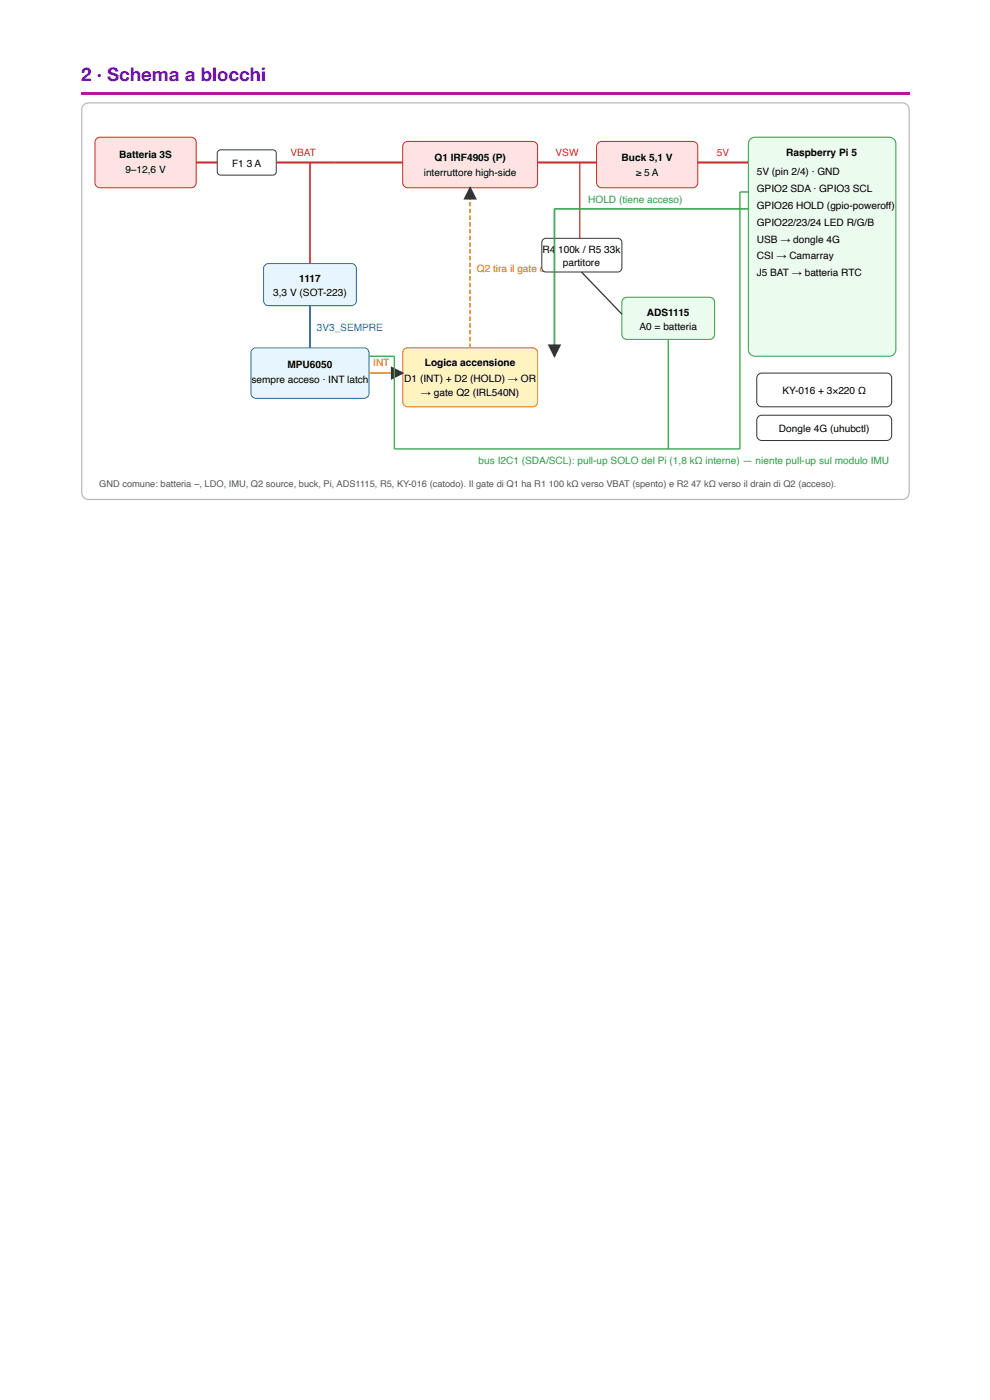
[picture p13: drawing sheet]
<svg xmlns="http://www.w3.org/2000/svg" width="210mm" height="297mm" viewBox="0 0 210 297" stroke-linecap="round" stroke-linejoin="round" font-family="sans-serif">
<defs><g id="words">
<text font-size="4" fill="#7209b7" x="17.2" y="17.2">2 · Schema a blocchi</text>
<g font-size="2.1">
<text x="25.3" y="33.6">Batteria 3S</text>
<text x="49.2" y="35.4">F1</text>
<text x="52.3" y="35.4">3 A</text>
<text x="92.1" y="34.1">Q1 IRF4905 (P)</text>
<text x="131.8" y="34.1">Buck 5,1 V</text>
<text x="166.7" y="33">Raspberry Pi 5</text>
<text x="26.6" y="36.8">9–12,6 V</text>
<text x="89.8" y="37.3">interruttore high-side</text>
<text x="134.8" y="37.3">≥ 5 A</text>
<text x="160.4" y="37.1">5V (pin 2/4) · GND</text>
<text x="160.4" y="40.7">GPIO2 SDA · GPIO3 SCL</text>
<text x="160.4" y="44.3">GPIO26 HOLD (gpio-poweroff)</text>
<text x="160.4" y="47.9">GPIO22/23/24 LED R/G/B</text>
<text x="115" y="53.8">R4</text>
<text x="118.3" y="53.8">100k / R5</text>
<text x="128.1" y="53.8">33k</text>
<text x="160.4" y="51.4">USB → dongle 4G</text>
<text x="63.5" y="59.8">1117</text>
<text x="119.3" y="56.5">partitore</text>
<text x="160.4" y="55">CSI → Camarray</text>
<text x="160.4" y="58.6">J5 BAT → batteria RTC</text>
<text x="57.9" y="62.9">3,3 V (SOT-223)</text>
<text x="135.6" y="70">A0 = batteria</text>
<text x="137.1" y="67">ADS1115</text>
<text x="90.1" y="77.7">Logica accensione</text>
<text x="53.3" y="81.3">sempre acceso · INT latch</text>
<text x="61" y="78.1">MPU6050</text>
<text x="85.7" y="80.9">D1 (INT) + D2 (HOLD) → OR</text>
<text x="89.3" y="84">→ gate Q2 (IRL540N)</text>
<text x="165.9" y="83.6">KY-016 + 3×220 Ω</text>
<text x="165.2" y="91.7">Dongle 4G (uhubctl)</text>
</g>
<g font-size="2.1" fill="#c92a2a">
<text x="61.6" y="33">VBAT</text>
<text x="117.8" y="33">VSW</text>
<text x="152" y="33">5V</text>
</g>
<g font-size="2.1" fill="#2f9e44">
<text x="124.7" y="43">HOLD (tiene acceso)</text>
<text x="101.5" y="98.5">bus I2C1 (SDA/SCL): pull-up SOLO del Pi (1,8 kΩ interne) — niente pull-up sul modulo IMU</text>
</g>
<g font-size="2.1" fill="#e67700">
<text x="101.1" y="57.7">Q2 tira il gate di Q1</text>
<text x="79.1" y="77.7">INT</text>
</g>
<text font-size="2.1" fill="#1971c2" x="67.1" y="70.2">3V3_SEMPRE</text>
<g font-size="2" fill="#555">
<text x="21" y="103.3">GND comune: batteria −, LDO, IMU, Q2 source, buck, Pi, ADS1115, R5, KY-016 (catodo). Il gate di Q1 ha R1</text>
<text x="116.3" y="103.3">100 kΩ verso VBAT (spento) e R2</text>
<text x="146.5" y="103.3">47 kΩ verso il drain di Q2 (acceso).</text>
</g>
</g></defs>
<path d="M17.2 19.6h175.7v.5h-175.7z" fill="#b5179e"/>
<path d="M17.8 22.3l.4-.4 .6-.1h172.5a1.46 1.46 0 0 1 1.4 1.5v81.2a1.46 1.46 0 0 1-1.4 1.5h-172.5a1.46 1.46 0 0 1-1.5-1.5v-81.2l.1-.6z" fill="#fff"/>
<path d="M17.8 22.3l.4-.4 .6-.1h172.5a1.46 1.46 0 0 1 1.4 1.5v81.2a1.46 1.46 0 0 1-1.4 1.5h-172.5a1.46 1.46 0 0 1-1.5-1.5v-81.2l.1-.6z" fill="none" stroke="#bbb" stroke-width=".26"/>
<path d="M20.5 29.4l.7-.3h19.3a1.07 1.07 0 0 1 1.1 1.1v8.6a1.07 1.07 0 0 1-1.1 1h-19.3a1.07 1.07 0 0 1-1.1-1v-8.6z" fill="#ffe3e3"/>
<path d="M20.5 29.4l.7-.3h19.3a1.07 1.07 0 0 1 1.1 1.1v8.6a1.07 1.07 0 0 1-1.1 1h-19.3a1.07 1.07 0 0 1-1.1-1v-8.6z" fill="none" stroke="#c92a2a" stroke-width=".21"/>
<path d="M46.3 32l.5-.2h11.1a.71 .71 0 0 1 .7 .7v3.9a.71 .71 0 0 1-.7 .8h-11.1a.71 .71 0 0 1-.7-.8v-3.9z" fill="#fff"/>
<path d="M46.3 32l.5-.2h11.1a.71 .71 0 0 1 .7 .7v3.9a.71 .71 0 0 1-.7 .8h-11.1a.71 .71 0 0 1-.7-.8v-3.9z" fill="none" stroke="#333" stroke-width=".21"/>
<path d="M41.6 34.5h4.5M58.6 34.5h12.5" fill="none" stroke="#c92a2a" stroke-width=".45"/>
<path d="M65.7 34.5v21.4" fill="none" stroke="#c92a2a" stroke-width=".36"/>
<path d="M56.2 56.2l.8-.3h17.5a1.07 1.07 0 0 1 1 1.1v6.8a1.07 1.07 0 0 1-1 1.1h-17.5a1.07 1.07 0 0 1-1.1-1.1v-6.8z" fill="#e7f5ff"/>
<path d="M56.2 56.2l.8-.3h17.5a1.07 1.07 0 0 1 1 1.1v6.8a1.07 1.07 0 0 1-1 1.1h-17.5a1.07 1.07 0 0 1-1.1-1.1v-6.8z" fill="none" stroke="#1971c2" stroke-width=".21"/>
<path d="M65.7 64.9v8.9" fill="none" stroke="#1971c2" stroke-width=".36"/>
<path d="M53.5 74.1l.8-.3h22.9a1.07 1.07 0 0 1 1 1.1v8.5a1.07 1.07 0 0 1-1 1.1h-22.9a1.07 1.07 0 0 1-1.1-1.1v-8.5z" fill="#e7f5ff"/>
<path d="M53.5 74.1l.8-.3h22.9a1.07 1.07 0 0 1 1 1.1v8.5a1.07 1.07 0 0 1-1 1.1h-22.9a1.07 1.07 0 0 1-1.1-1.1v-8.5z" fill="none" stroke="#1971c2" stroke-width=".21"/>
<path d="M85.7 74.1l.8-.3h26.4a1.07 1.07 0 0 1 1.1 1.1v10.3a1.07 1.07 0 0 1-1.1 1.1h-26.4a1.07 1.07 0 0 1-1.1-1.1v-10.3z" fill="#fff3bf"/>
<path d="M85.7 74.1l.8-.3h26.4a1.07 1.07 0 0 1 1.1 1.1v10.3a1.07 1.07 0 0 1-1.1 1.1h-26.4a1.07 1.07 0 0 1-1.1-1.1v-10.3z" fill="none" stroke="#e67700" stroke-width=".21"/>
<path d="M78.2 79.2h7.2" fill="none" stroke="#e67700" stroke-width=".36"/>
<path d="M82.9 77.7l2.8 1.5-2.8 1.4z" fill="#333"/>
<path d="M85.7 30.3l.8-.3h26.4a1.07 1.07 0 0 1 1.1 1.1v7.7a1.07 1.07 0 0 1-1.1 1h-26.4a1.07 1.07 0 0 1-1.1-1v-7.7z" fill="#ffe3e3"/>
<path d="M85.7 30.3l.8-.3h26.4a1.07 1.07 0 0 1 1.1 1.1v7.7a1.07 1.07 0 0 1-1.1 1h-26.4a1.07 1.07 0 0 1-1.1-1v-7.7z" fill="none" stroke="#c92a2a" stroke-width=".21"/>
<path d="M71.1 34.5h14.3" fill="none" stroke="#c92a2a" stroke-width=".45"/>
<path d="M99.5 72.9h.4v.9h-.4zM99.5 71.5h.4v.9h-.4zM99.5 70h.4v.9h-.4zM99.5 68.6h.4v.9h-.4zM99.5 67.2h.4v.9h-.4zM99.5 65.7h.4v.9h-.4zM99.5 64.3h.4v.9h-.4zM99.5 62.9h.4v.9h-.4zM99.5 61.5h.4v.9h-.4zM99.5 60h.4v.9h-.4zM99.5 58.6h.4v.9h-.4zM99.5 57.2h.4v.9h-.4zM99.5 55.7h.4v.9h-.4zM99.5 54.3h.4v.9h-.4zM99.5 52.9h.4v.9h-.4zM99.5 51.5h.4v.8h-.4zM99.5 50h.4v.9h-.4zM99.5 48.6h.4v.9h-.4zM99.5 47.2h.4v.9h-.4zM99.5 45.7h.4v.9h-.4zM99.5 44.3h.4v.9h-.4zM99.5 42.9h.4v.9h-.4zM99.5 41.4h.4v.9h-.4zM99.5 40h.4v.9h-.4z" fill="#e67700"/>
<path d="M99.7 39.5l1.4 2.8h-2.9z" fill="#333"/>
<path d="M114 34.5h12.5" fill="none" stroke="#c92a2a" stroke-width=".45"/>
<path d="M126.8 30.3l.8-.3h19.3a1.07 1.07 0 0 1 1 1.1v7.7a1.07 1.07 0 0 1-1 1h-19.3a1.07 1.07 0 0 1-1.1-1v-7.7z" fill="#ffe3e3"/>
<path d="M126.8 30.3l.8-.3h19.3a1.07 1.07 0 0 1 1 1.1v7.7a1.07 1.07 0 0 1-1 1h-19.3a1.07 1.07 0 0 1-1.1-1v-7.7z" fill="none" stroke="#c92a2a" stroke-width=".21"/>
<path d="M147.9 34.5h10.8" fill="none" stroke="#c92a2a" stroke-width=".45"/>
<path d="M122.9 34.5v16.1" fill="none" stroke="#c92a2a" stroke-width=".27"/>
<path d="M115.1 50.8l.7-.2h15.2a.89 .89 0 0 1 .8 .9v5.3a.89 .89 0 0 1-.8 .9h-15.2a.89 .89 0 0 1-.9-.9v-5.3z" fill="#fff"/>
<path d="M115.1 50.8l.7-.2h15.2a.89 .89 0 0 1 .8 .9v5.3a.89 .89 0 0 1-.8 .9h-15.2a.89 .89 0 0 1-.9-.9v-5.3z" fill="none" stroke="#333" stroke-width=".21"/>
<path d="M159.1 29.5l.4-.3 .6-.1h28.4a1.43 1.43 0 0 1 1.4 1.4v43.6a1.43 1.43 0 0 1-1.4 1.5h-28.4a1.43 1.43 0 0 1-1.4-1.5v-43.6l.1-.5z" fill="#ebfbee"/>
<path d="M159.1 29.5l.4-.3 .6-.1h28.4a1.43 1.43 0 0 1 1.4 1.4v43.6a1.43 1.43 0 0 1-1.4 1.5h-28.4a1.43 1.43 0 0 1-1.4-1.5v-43.6l.1-.5z" fill="none" stroke="#2f9e44" stroke-width=".21"/>
<path d="M158.7 44.3h-41.1v31.3" fill="none" stroke="#2f9e44" stroke-width=".36"/>
<path d="M116.1 73.1h2.9l-1.4 2.8z" fill="#333"/>
<path d="M132.2 63.4l.7-.3h17.5a1.07 1.07 0 0 1 1.1 1v6.8a1.07 1.07 0 0 1-1.1 1.1h-17.5a1.07 1.07 0 0 1-1.1-1.1v-6.8z" fill="#ebfbee"/>
<path d="M132.2 63.4l.7-.3h17.5a1.07 1.07 0 0 1 1.1 1v6.8a1.07 1.07 0 0 1-1.1 1.1h-17.5a1.07 1.07 0 0 1-1.1-1.1v-6.8z" fill="none" stroke="#2f9e44" stroke-width=".21"/>
<path d="M123.3 57.7l8.5 8.9" fill="none" stroke="#333" stroke-width=".27"/>
<path d="M158.7 40.7h-1.8v54.5h-73.3v-19.6h-5.4M141.7 72v23.2" fill="none" stroke="#2f9e44" stroke-width=".27"/>
<path d="M160.8 79.5l.7-.3h26.5a1.07 1.07 0 0 1 1 1v5a1.07 1.07 0 0 1-1 1.1h-26.5a1.07 1.07 0 0 1-1.1-1.1v-5z" fill="#fff"/>
<path d="M160.8 79.5l.7-.3h26.5a1.07 1.07 0 0 1 1 1v5a1.07 1.07 0 0 1-1 1.1h-26.5a1.07 1.07 0 0 1-1.1-1.1v-5z" fill="none" stroke="#333" stroke-width=".21"/>
<path d="M160.8 88.4l.7-.3h26.5a1.07 1.07 0 0 1 1 1.1v3.2a1.07 1.07 0 0 1-1 1.1h-26.5a1.07 1.07 0 0 1-1.1-1.1v-3.2z" fill="#fff"/>
<path d="M160.8 88.4l.7-.3h26.5a1.07 1.07 0 0 1 1 1.1v3.2a1.07 1.07 0 0 1-1 1.1h-26.5a1.07 1.07 0 0 1-1.1-1.1v-3.2z" fill="none" stroke="#333" stroke-width=".21"/>
<use href="#words"/>
</svg>
